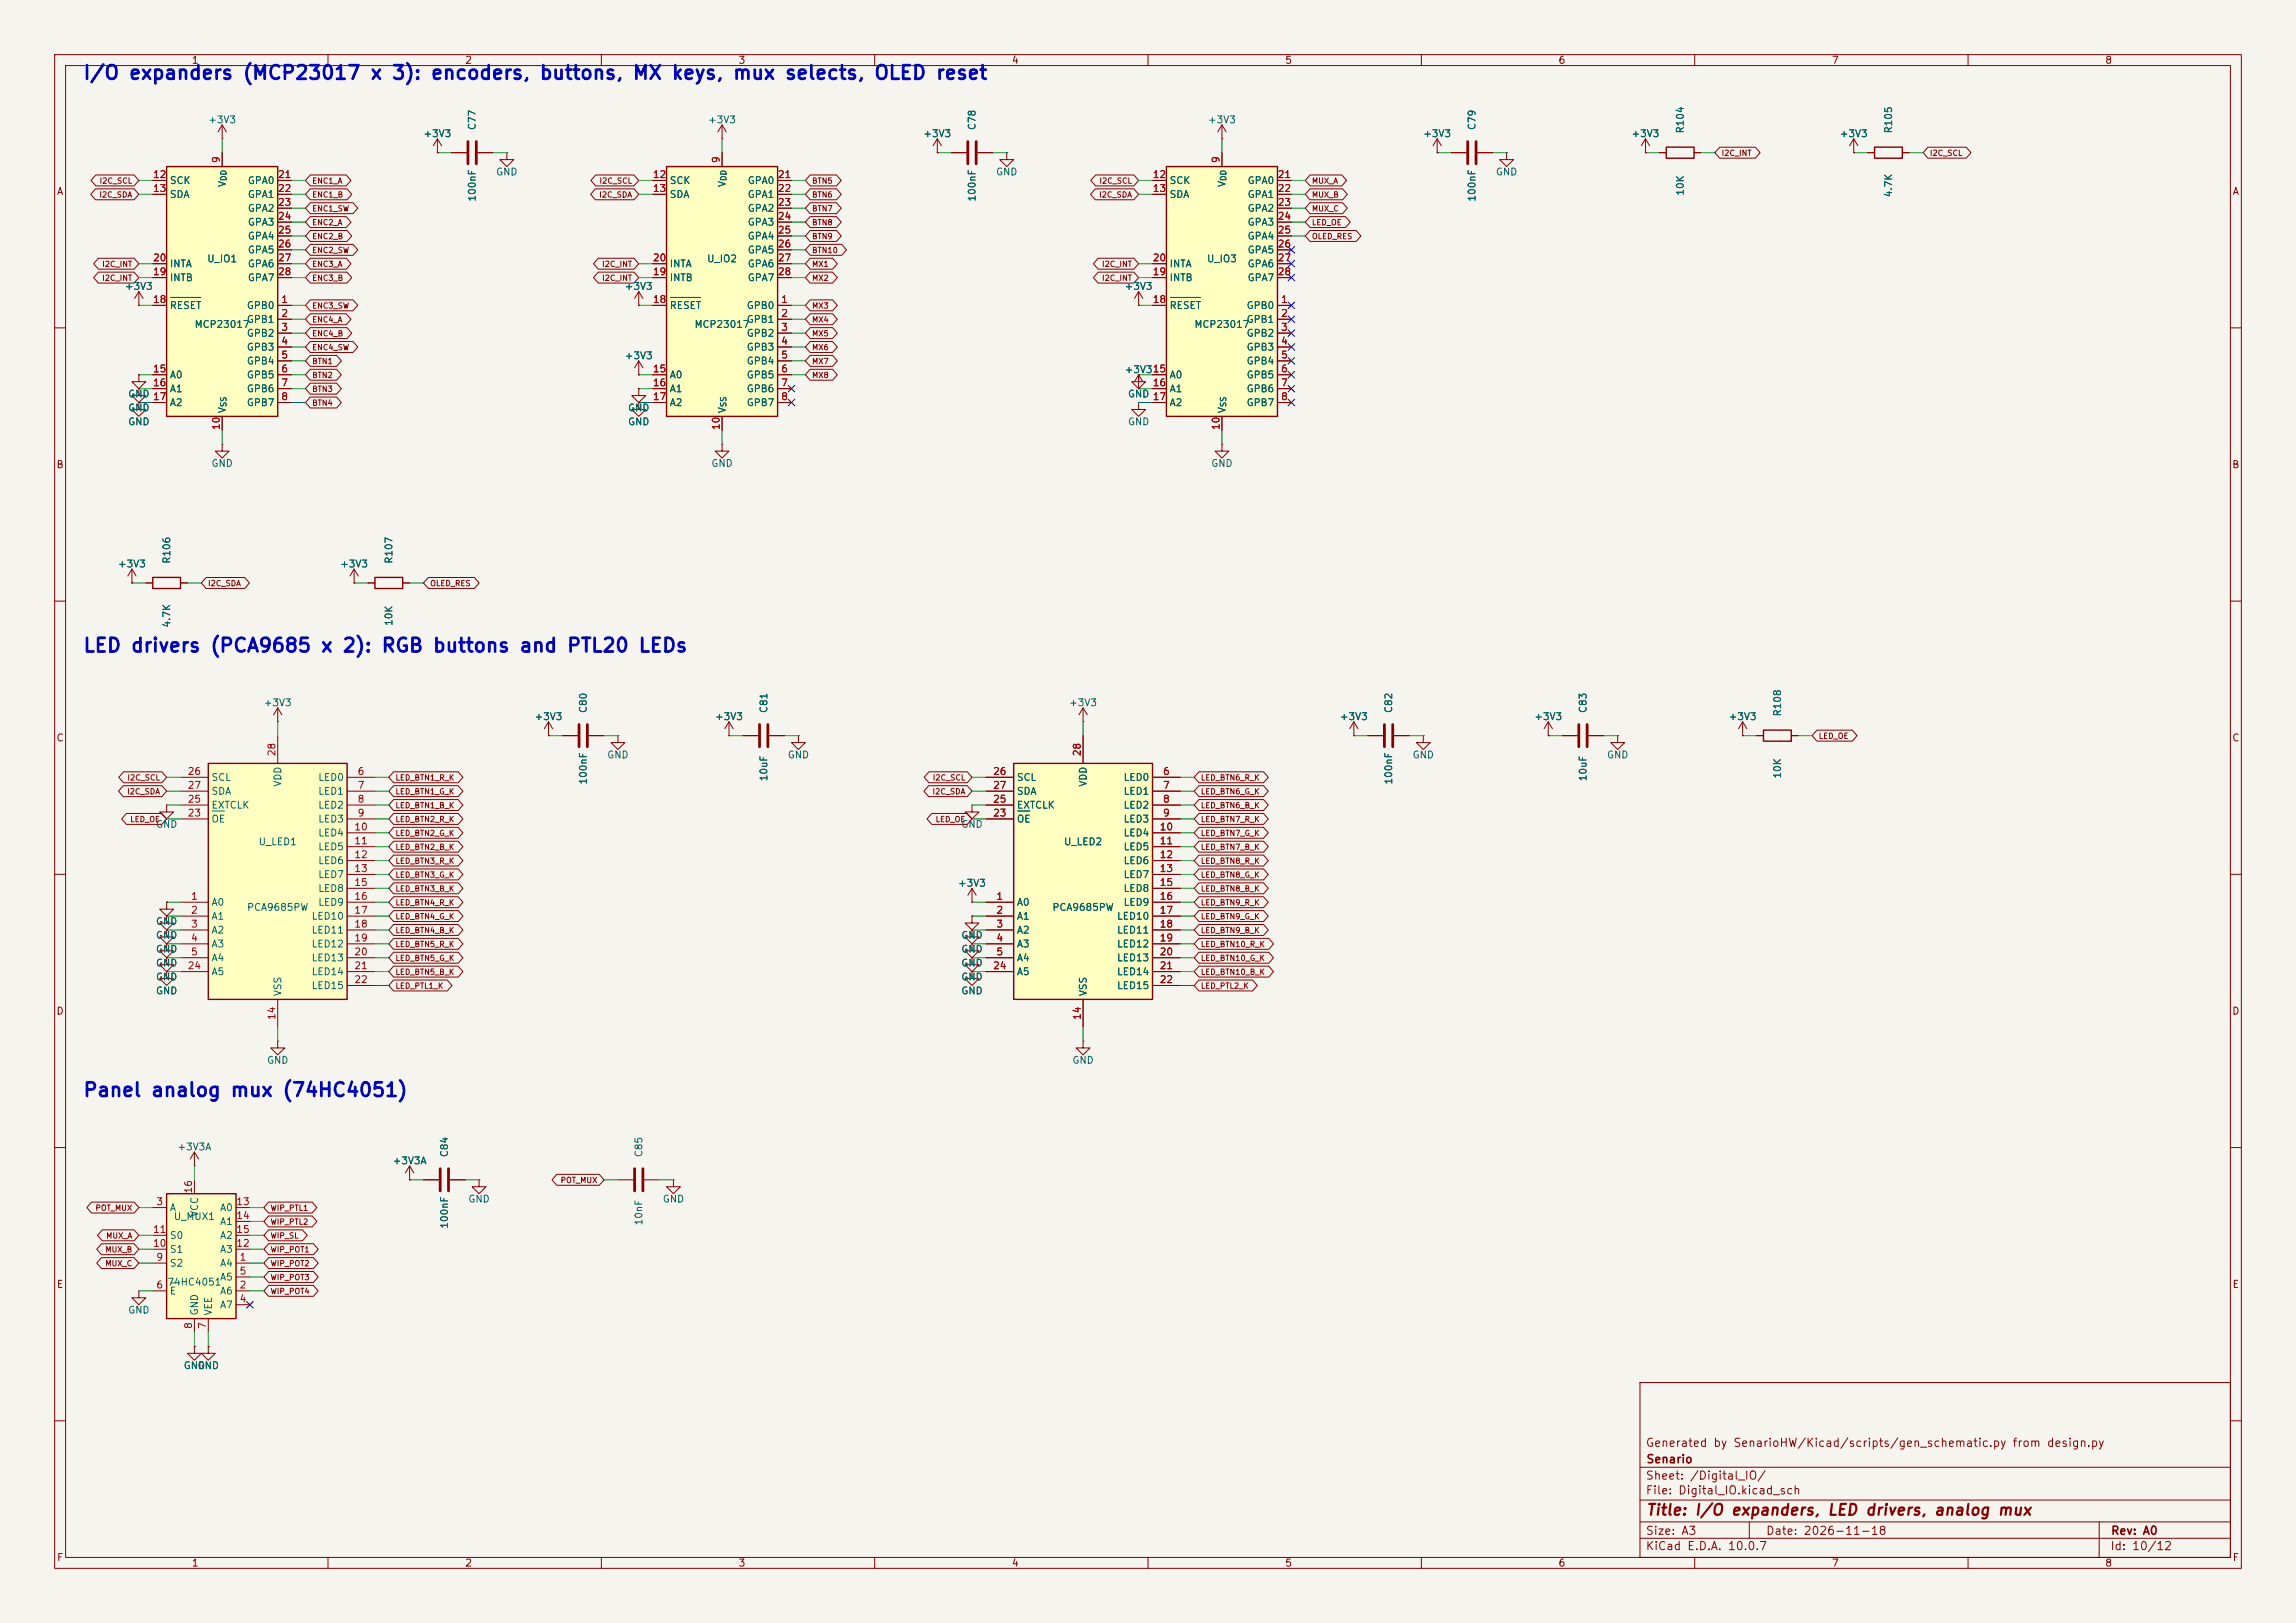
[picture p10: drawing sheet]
<svg xmlns="http://www.w3.org/2000/svg" width="420mm" height="297mm" viewBox="0 0 420 297" stroke-linecap="round" stroke-linejoin="round" font-family="sans-serif">
<defs><g id="words">
<g font-size="2.5" fill="#0000c2">
<text x="15.1" y="15.2">I/O expanders (MCP23017 x 3): encoders, buttons, MX keys, mux selects, OLED reset</text>
<text x="15.1" y="120">LED drivers (PCA9685 x 2): RGB buttons and PTL20 LEDs</text>
<text x="15.1" y="201.3">Panel analog mux (74HC4051)</text>
</g>
<text font-size="2" fill="#840000" x="301" y="277.8">Title: I/O expanders, LED drivers, analog mux</text>
<g font-size="1.5" fill="#840000">
<text x="300.9" y="265.1">Generated by SenarioHW/Kicad/scripts/gen_schematic.py from design.py</text>
<text x="301" y="268.1">Senario</text>
<text x="300.9" y="273.8">File: Digital_IO.kicad_sch</text>
<text x="300.9" y="271.1">Sheet: /Digital_IO/</text>
<text x="300.9" y="281.2">Size: A3</text>
<text x="322.9" y="281.2">Date: 2026-11-18</text>
<text x="386" y="281.2">Rev: A0</text>
<text x="300.9" y="284">KiCad E.D.A. 10.0.7</text>
<text x="385.9" y="284">Id: 10/12</text>
</g>
<g font-size="1.3" fill="#840000">
<text x="35" y="12">1</text>
<text x="85" y="12">2</text>
<text x="135" y="12">3</text>
<text x="185" y="12">4</text>
<text x="235" y="12">5</text>
<text x="285" y="12">6</text>
<text x="335" y="12">7</text>
<text x="385" y="12">8</text>
<text x="10.3" y="36">A</text>
<text x="408.3" y="36">A</text>
<text x="10.2" y="86">B</text>
<text x="408.2" y="86">B</text>
<text x="10.2" y="136">C</text>
<text x="408.2" y="136">C</text>
<text x="10.2" y="186">D</text>
<text x="408.2" y="186">D</text>
<text x="10.3" y="236">E</text>
<text x="408.3" y="236">E</text>
<text x="10.3" y="286">F</text>
<text x="35" y="287">1</text>
<text x="85" y="287">2</text>
<text x="135" y="287">3</text>
<text x="185" y="287">4</text>
<text x="235" y="287">5</text>
<text x="285" y="287">6</text>
<text x="335" y="287">7</text>
<text x="385" y="287">8</text>
<text x="408.3" y="286">F</text>
</g>
<g font-size="1.3" fill="#006464">
<text x="38" y="22.9">+3V3</text>
<text x="87.3" y="23.9" transform="rotate(-90 87.3 23.9)">C77</text>
<text x="129.4" y="22.9">+3V3</text>
<text x="178.8" y="23.9" transform="rotate(-90 178.8 23.9)">C78</text>
<text x="220.9" y="22.9">+3V3</text>
<text x="270.2" y="23.9" transform="rotate(-90 270.2 23.9)">C79</text>
<text x="77.3" y="25.4">+3V3</text>
<text x="168.8" y="25.4">+3V3</text>
<text x="260.2" y="25.4">+3V3</text>
<text x="298.3" y="25.4">+3V3</text>
<text x="308.3" y="24.5" transform="rotate(-90 308.3 24.5)">R104</text>
<text x="336.4" y="25.4">+3V3</text>
<text x="346.4" y="24.5" transform="rotate(-90 346.4 24.5)">R105</text>
<text x="31" y="34">SCK</text>
<text x="41.6" y="34.3" transform="rotate(-90 41.6 34.3)">V</text>
<text x="45.2" y="34">GPA0</text>
<text x="90.6" y="32.4">GND</text>
<text x="122.4" y="34">SCK</text>
<text x="133" y="34.3" transform="rotate(-90 133 34.3)">V</text>
<text x="136.7" y="34">GPA0</text>
<text x="182.1" y="32.4">GND</text>
<text x="213.8" y="34">SCK</text>
<text x="224.5" y="34.3" transform="rotate(-90 224.5 34.3)">V</text>
<text x="228.1" y="34">GPA0</text>
<text x="273.5" y="32.4">GND</text>
<text x="308.3" y="35.9" transform="rotate(-90 308.3 35.9)">10K</text>
<text x="31" y="36.5">SDA</text>
<text x="45.2" y="36.5">GPA1</text>
<text x="45.2" y="39.1">GPA2</text>
<text x="45.2" y="41.6">GPA3</text>
<text x="87.3" y="37" transform="rotate(-90 87.3 37)">100nF</text>
<text x="122.4" y="36.5">SDA</text>
<text x="136.7" y="36.5">GPA1</text>
<text x="136.7" y="39.1">GPA2</text>
<text x="136.7" y="41.6">GPA3</text>
<text x="178.8" y="37" transform="rotate(-90 178.8 37)">100nF</text>
<text x="213.8" y="36.5">SDA</text>
<text x="228.1" y="36.5">GPA1</text>
<text x="228.1" y="39.1">GPA2</text>
<text x="228.1" y="41.6">GPA3</text>
<text x="270.2" y="37" transform="rotate(-90 270.2 37)">100nF</text>
<text x="346.4" y="36.2" transform="rotate(-90 346.4 36.2)">4.7K</text>
<text x="45.2" y="44.1">GPA4</text>
<text x="45.2" y="46.7">GPA5</text>
<text x="136.7" y="44.1">GPA4</text>
<text x="136.7" y="46.7">GPA5</text>
<text x="228.1" y="44.1">GPA4</text>
<text x="228.1" y="46.7">GPA5</text>
<text x="22.7" y="53.3">+3V3</text>
<text x="31" y="51.8">INTB</text>
<text x="31" y="49.2">INTA</text>
<text x="37.8" y="48.3">U_IO1</text>
<text x="45.2" y="49.2">GPA6</text>
<text x="45.2" y="51.8">GPA7</text>
<text x="114.2" y="53.3">+3V3</text>
<text x="122.4" y="51.8">INTB</text>
<text x="122.4" y="49.2">INTA</text>
<text x="129.2" y="48.3">U_IO2</text>
<text x="136.7" y="49.2">GPA6</text>
<text x="136.7" y="51.8">GPA7</text>
<text x="205.6" y="53.3">+3V3</text>
<text x="213.8" y="51.8">INTB</text>
<text x="213.8" y="49.2">INTA</text>
<text x="220.7" y="48.3">U_IO3</text>
<text x="228.1" y="49.2">GPA6</text>
<text x="228.1" y="51.8">GPA7</text>
<text x="31" y="56.8">RESET</text>
<text x="45" y="56.8">GPB0</text>
<text x="45" y="59.4">GPB1</text>
<text x="122.4" y="56.8">RESET</text>
<text x="136.5" y="56.8">GPB0</text>
<text x="136.5" y="59.4">GPB1</text>
<text x="213.8" y="56.8">RESET</text>
<text x="227.9" y="56.8">GPB0</text>
<text x="227.9" y="59.4">GPB1</text>
<text x="35.5" y="60.3">MCP23017</text>
<text x="45" y="61.9">GPB2</text>
<text x="45" y="64.5">GPB3</text>
<text x="126.9" y="60.3">MCP23017</text>
<text x="136.5" y="61.9">GPB2</text>
<text x="136.5" y="64.5">GPB3</text>
<text x="218.4" y="60.3">MCP23017</text>
<text x="227.9" y="61.9">GPB2</text>
<text x="227.9" y="64.5">GPB3</text>
<text x="31" y="69.5">A0</text>
<text x="45" y="67">GPB4</text>
<text x="45" y="69.5">GPB5</text>
<text x="114.2" y="66">+3V3</text>
<text x="122.4" y="69.5">A0</text>
<text x="136.5" y="67">GPB4</text>
<text x="136.5" y="69.5">GPB5</text>
<text x="205.6" y="68.6">+3V315</text>
<text x="213.8" y="69.5">A0</text>
<text x="227.9" y="67">GPB4</text>
<text x="227.9" y="69.5">GPB5</text>
<text x="23.3" y="75.6">GND</text>
<text x="23.3" y="73">GND</text>
<text x="31" y="72.1">A1</text>
<text x="31" y="74.6">A2</text>
<text x="41.6" y="75.7" transform="rotate(-90 41.6 75.7)">V</text>
<text x="45" y="72.1">GPB6</text>
<text x="45" y="74.6">GPB7</text>
<text x="114.8" y="75.6">GND</text>
<text x="122.4" y="72.1">A1</text>
<text x="122.4" y="74.6">A2</text>
<text x="133" y="75.7" transform="rotate(-90 133 75.7)">V</text>
<text x="136.5" y="72.1">GPB6</text>
<text x="136.5" y="74.6">GPB7</text>
<text x="206.2" y="73">GND</text>
<text x="213.8" y="72.1">A1</text>
<text x="213.8" y="74.6">A2</text>
<text x="224.5" y="75.7" transform="rotate(-90 224.5 75.7)">V</text>
<text x="227.9" y="72.1">GPB6</text>
<text x="227.9" y="74.6">GPB7</text>
<text x="23.3" y="78.1">GND</text>
<text x="114.8" y="78.1">GND</text>
<text x="206.2" y="78.1">GND</text>
<text x="38.6" y="85.7">GND</text>
<text x="130" y="85.7">GND</text>
<text x="221.5" y="85.7">GND</text>
<text x="21.5" y="104.1">+3V3</text>
<text x="31.4" y="103.3" transform="rotate(-90 31.4 103.3)">R106</text>
<text x="62.1" y="104.1">+3V3</text>
<text x="72.1" y="103.3" transform="rotate(-90 72.1 103.3)">R107</text>
<text x="31.4" y="115" transform="rotate(-90 31.4 115)">4.7K</text>
<text x="72.1" y="114.7" transform="rotate(-90 72.1 114.7)">10K</text>
<text x="48.1" y="129.5">+3V3</text>
<text x="107.6" y="130.6" transform="rotate(-90 107.6 130.6)">C80</text>
<text x="140.7" y="130.6" transform="rotate(-90 140.7 130.6)">C81</text>
<text x="195.5" y="129.5">+3V3</text>
<text x="255" y="130.6" transform="rotate(-90 255 130.6)">C82</text>
<text x="290.5" y="130.6" transform="rotate(-90 290.5 130.6)">C83</text>
<text x="326.1" y="131.2" transform="rotate(-90 326.1 131.2)">R108</text>
<text x="97.7" y="132.1">+3V3</text>
<text x="130.7" y="132.1">+3V3</text>
<text x="245" y="132.1">+3V3</text>
<text x="280.5" y="132.1">+3V3</text>
<text x="316.1" y="132.1">+3V3</text>
<text x="38.6" y="143.2">SCL</text>
<text x="58.1" y="143.2">LED0</text>
<text x="107.6" y="143.7" transform="rotate(-90 107.6 143.7)">100nF</text>
<text x="111" y="139.1">GND</text>
<text x="140.7" y="143.1" transform="rotate(-90 140.7 143.1)">10uF</text>
<text x="144" y="139.1">GND</text>
<text x="185.9" y="143.2">SCL</text>
<text x="205.4" y="143.2">LED0</text>
<text x="255" y="143.7" transform="rotate(-90 255 143.7)">100nF</text>
<text x="258.3" y="139.1">GND</text>
<text x="290.5" y="143.1" transform="rotate(-90 290.5 143.1)">10uF</text>
<text x="293.8" y="139.1">GND</text>
<text x="326.1" y="142.6" transform="rotate(-90 326.1 142.6)">10K</text>
<text x="38.6" y="148.3">EXTCLK</text>
<text x="38.6" y="145.7">SDA</text>
<text x="51.8" y="144.1" transform="rotate(-90 51.8 144.1)">VDD</text>
<text x="58.1" y="145.7">LED1</text>
<text x="58.1" y="148.3">LED2</text>
<text x="185.9" y="148.3">EXTCLK</text>
<text x="185.9" y="145.7">SDA</text>
<text x="199.1" y="144.1" transform="rotate(-90 199.1 144.1)">VDD</text>
<text x="205.4" y="145.7">LED1</text>
<text x="205.4" y="148.3">LED2</text>
<text x="28.4" y="151.8">GND</text>
<text x="38.6" y="150.8">OE</text>
<text x="47.2" y="155">U_LED1</text>
<text x="58.1" y="150.8">LED3</text>
<text x="58.1" y="153.4">LED4</text>
<text x="58.1" y="155.9">LED5</text>
<text x="175.7" y="151.8">GND</text>
<text x="185.9" y="150.8">OE</text>
<text x="194.5" y="155">U_LED2</text>
<text x="205.4" y="150.8">LED3</text>
<text x="205.4" y="153.4">LED4</text>
<text x="205.4" y="155.9">LED5</text>
<text x="58.1" y="158.4">LED6</text>
<text x="58.1" y="161">LED7</text>
<text x="205.4" y="158.4">LED6</text>
<text x="205.4" y="161">LED7</text>
<text x="38.6" y="166.1">A0</text>
<text x="45.1" y="167">PCA9685PW</text>
<text x="58.1" y="163.5">LED8</text>
<text x="58.1" y="166.1">LED9</text>
<text x="175.1" y="162.6">+3V3</text>
<text x="185.9" y="166.1">A0</text>
<text x="192.4" y="167">PCA9685PW</text>
<text x="205.4" y="163.5">LED8</text>
<text x="205.4" y="166.1">LED9</text>
<text x="28.4" y="169.6">GND</text>
<text x="28.4" y="172.1">GND</text>
<text x="38.6" y="168.6">A1</text>
<text x="38.6" y="171.1">A2</text>
<text x="38.6" y="173.7">A3</text>
<text x="56.9" y="168.6">LED10</text>
<text x="56.9" y="171.1">LED11</text>
<text x="56.9" y="173.7">LED12</text>
<text x="175.7" y="172.1">GND</text>
<text x="185.9" y="168.6">A1</text>
<text x="185.9" y="171.1">A2</text>
<text x="185.9" y="173.7">A3</text>
<text x="204.2" y="168.6">LED10</text>
<text x="204.2" y="171.1">LED11</text>
<text x="204.2" y="173.7">LED12</text>
<text x="28.4" y="177.2">GND</text>
<text x="28.4" y="174.6">GND</text>
<text x="28.4" y="179.7">GND</text>
<text x="38.6" y="176.2">A4</text>
<text x="38.6" y="178.8">A5</text>
<text x="56.9" y="176.2">LED13</text>
<text x="56.9" y="178.8">LED14</text>
<text x="175.7" y="179.7">GND</text>
<text x="175.7" y="177.2">GND</text>
<text x="175.7" y="174.6">GND</text>
<text x="185.9" y="176.2">A4</text>
<text x="185.9" y="178.8">A5</text>
<text x="204.2" y="176.2">LED13</text>
<text x="204.2" y="178.8">LED14</text>
<text x="28.4" y="182.3">GND</text>
<text x="51.8" y="182.4" transform="rotate(-90 51.8 182.4)">VSS</text>
<text x="56.9" y="181.3">LED15</text>
<text x="175.7" y="182.3">GND</text>
<text x="199.1" y="182.4" transform="rotate(-90 199.1 182.4)">VSS</text>
<text x="204.2" y="181.3">LED15</text>
<text x="48.7" y="195">GND</text>
<text x="196.1" y="195">GND</text>
<text x="32.3" y="210.8">+3V3A</text>
<text x="71.7" y="213.4">+3V3A</text>
<text x="82.2" y="211.9" transform="rotate(-90 82.2 211.9)">C84</text>
<text x="117.8" y="211.9" transform="rotate(-90 117.8 211.9)">C85</text>
<text x="31" y="221.9">A</text>
<text x="40.1" y="221.9">A0</text>
<text x="85.6" y="220.4">GND</text>
<text x="121.1" y="220.4">GND</text>
<text x="31" y="227">S0</text>
<text x="31.7" y="223.6">U_MUX1</text>
<text x="36.5" y="222.8" transform="rotate(-90 36.5 222.8)">VCC</text>
<text x="40.1" y="224.5">A1</text>
<text x="40.1" y="227">A2</text>
<text x="82.2" y="225" transform="rotate(-90 82.2 225)">100nF</text>
<text x="117.8" y="224.4" transform="rotate(-90 117.8 224.4)">10nF</text>
<text x="31" y="232.1">S2</text>
<text x="31" y="229.6">S1</text>
<text x="40.1" y="232.1">A4</text>
<text x="40.1" y="229.6">A3</text>
<text x="30.5" y="235.6">74HC4051</text>
<text x="31" y="237.2">E</text>
<text x="40.1" y="237.2">A6</text>
<text x="40.1" y="239.7">A7</text>
<text x="40.1" y="234.6">A5</text>
<text x="23.3" y="240.7">GND</text>
<text x="36.5" y="240.8" transform="rotate(-90 36.5 240.8)">GND</text>
<text x="39.1" y="240.8" transform="rotate(-90 39.1 240.8)">VEE</text>
<text x="33.5" y="250.8">GND</text>
<text x="36" y="250.8">GND</text>
</g>
<g font-size="1.3" fill="#a90000">
<text x="40.5" y="29.9" transform="rotate(-90 40.5 29.9)">9</text>
<text x="131.9" y="29.9" transform="rotate(-90 131.9 29.9)">9</text>
<text x="223.4" y="29.9" transform="rotate(-90 223.4 29.9)">9</text>
<text x="27.9" y="32.9">12</text>
<text x="27.9" y="35.4">13</text>
<text x="50.7" y="32.9">21</text>
<text x="50.7" y="35.4">22</text>
<text x="119.3" y="32.9">12</text>
<text x="119.3" y="35.4">13</text>
<text x="142.2" y="32.9">21</text>
<text x="142.2" y="35.4">22</text>
<text x="210.8" y="32.9">12</text>
<text x="210.8" y="35.4">13</text>
<text x="233.6" y="32.9">21</text>
<text x="233.6" y="35.4">22</text>
<text x="50.7" y="38">23</text>
<text x="50.7" y="40.5">24</text>
<text x="142.2" y="38">23</text>
<text x="142.2" y="40.5">24</text>
<text x="233.6" y="38">23</text>
<text x="233.6" y="40.5">24</text>
<text x="50.7" y="43">25</text>
<text x="50.7" y="45.6">26</text>
<text x="142.2" y="43">25</text>
<text x="142.2" y="45.6">26</text>
<text x="233.6" y="43">25</text>
<text x="233.6" y="45.6">26</text>
<text x="27.9" y="50.7">19</text>
<text x="27.9" y="48.1">20</text>
<text x="50.7" y="48.1">27</text>
<text x="50.7" y="50.7">28</text>
<text x="119.3" y="50.7">19</text>
<text x="119.3" y="48.1">20</text>
<text x="142.2" y="48.1">27</text>
<text x="142.2" y="50.7">28</text>
<text x="210.8" y="50.7">19</text>
<text x="210.8" y="48.1">20</text>
<text x="233.6" y="48.1">27</text>
<text x="233.6" y="50.7">28</text>
<text x="27.9" y="55.7">18</text>
<text x="51.3" y="55.7">1</text>
<text x="51.3" y="58.3">2</text>
<text x="119.3" y="55.7">18</text>
<text x="142.8" y="55.7">1</text>
<text x="142.8" y="58.3">2</text>
<text x="210.8" y="55.7">18</text>
<text x="234.2" y="55.7">1</text>
<text x="234.2" y="58.3">2</text>
<text x="51.3" y="60.8">3</text>
<text x="51.3" y="63.4">4</text>
<text x="51.3" y="65.9">5</text>
<text x="142.8" y="60.8">3</text>
<text x="142.8" y="63.4">4</text>
<text x="142.8" y="65.9">5</text>
<text x="234.2" y="60.8">3</text>
<text x="234.2" y="63.4">4</text>
<text x="234.2" y="65.9">5</text>
<text x="27.9" y="68.4">15</text>
<text x="27.9" y="71">16</text>
<text x="51.3" y="68.4">6</text>
<text x="51.3" y="71">7</text>
<text x="119.3" y="68.4">15</text>
<text x="119.3" y="71">16</text>
<text x="142.8" y="68.4">6</text>
<text x="142.8" y="71">7</text>
<text x="210.8" y="71">16</text>
<text x="234.2" y="68.4">6</text>
<text x="234.2" y="71">7</text>
<text x="27.9" y="73.5">17</text>
<text x="51.3" y="73.5">8</text>
<text x="119.3" y="73.5">17</text>
<text x="142.8" y="73.5">8</text>
<text x="210.8" y="73.5">17</text>
<text x="234.2" y="73.5">8</text>
<text x="40.5" y="78.8" transform="rotate(-90 40.5 78.8)">10</text>
<text x="131.9" y="78.8" transform="rotate(-90 131.9 78.8)">10</text>
<text x="223.4" y="78.8" transform="rotate(-90 223.4 78.8)">10</text>
<text x="34.2" y="142.1">26</text>
<text x="50.7" y="138.5" transform="rotate(-90 50.7 138.5)">28</text>
<text x="65.3" y="142.1">6</text>
<text x="181.5" y="142.1">26</text>
<text x="198" y="138.5" transform="rotate(-90 198 138.5)">28</text>
<text x="212.6" y="142.1">6</text>
<text x="34.2" y="149.7">23</text>
<text x="34.2" y="147.2">25</text>
<text x="34.2" y="144.6">27</text>
<text x="65.3" y="144.6">7</text>
<text x="65.3" y="147.2">8</text>
<text x="65.3" y="149.7">9</text>
<text x="181.5" y="149.7">23</text>
<text x="181.5" y="147.2">25</text>
<text x="181.5" y="144.6">27</text>
<text x="212.6" y="144.6">7</text>
<text x="212.6" y="147.2">8</text>
<text x="212.6" y="149.7">9</text>
<text x="64.7" y="152.3">10</text>
<text x="64.7" y="154.8">11</text>
<text x="212" y="152.3">10</text>
<text x="212" y="154.8">11</text>
<text x="64.7" y="157.3">12</text>
<text x="64.7" y="159.9">13</text>
<text x="212" y="157.3">12</text>
<text x="212" y="159.9">13</text>
<text x="34.8" y="165">1</text>
<text x="34.8" y="167.5">2</text>
<text x="64.7" y="162.4">15</text>
<text x="64.7" y="165">16</text>
<text x="64.7" y="167.5">17</text>
<text x="182.1" y="165">1</text>
<text x="182.1" y="167.5">2</text>
<text x="212" y="162.4">15</text>
<text x="212" y="165">16</text>
<text x="212" y="167.5">17</text>
<text x="34.8" y="170">3</text>
<text x="34.8" y="172.6">4</text>
<text x="64.7" y="170">18</text>
<text x="64.7" y="172.6">19</text>
<text x="182.1" y="170">3</text>
<text x="182.1" y="172.6">4</text>
<text x="212" y="170">18</text>
<text x="212" y="172.6">19</text>
<text x="34.2" y="177.7">24</text>
<text x="34.8" y="175.1">5</text>
<text x="64.7" y="175.1">20</text>
<text x="64.7" y="177.7">21</text>
<text x="181.5" y="177.7">24</text>
<text x="182.1" y="175.1">5</text>
<text x="212" y="175.1">20</text>
<text x="212" y="177.7">21</text>
<text x="64.7" y="180.2">22</text>
<text x="212" y="180.2">22</text>
<text x="50.7" y="186.8" transform="rotate(-90 50.7 186.8)">14</text>
<text x="198" y="186.8" transform="rotate(-90 198 186.8)">14</text>
<text x="28.5" y="220.8">3</text>
<text x="35.4" y="218.5" transform="rotate(-90 35.4 218.5)">16</text>
<text x="43.1" y="220.8">13</text>
<text x="27.9" y="225.9">11</text>
<text x="43.1" y="223.4">14</text>
<text x="43.1" y="225.9">15</text>
<text x="27.9" y="228.5">10</text>
<text x="28.5" y="231">9</text>
<text x="43.1" y="228.5">12</text>
<text x="43.7" y="231">1</text>
<text x="43.7" y="233.5">5</text>
<text x="28.5" y="236.1">6</text>
<text x="43.7" y="236.1">2</text>
<text x="43.7" y="238.6">4</text>
<text x="35.4" y="243.3" transform="rotate(-90 35.4 243.3)">8</text>
<text x="38" y="243.3" transform="rotate(-90 38 243.3)">7</text>
</g>
<g font-size="1" fill="#840000">
<text x="314.8" y="28.8">I2C_INT</text>
<text x="352.9" y="28.8">I2C_SCL</text>
<text x="18.1" y="33.8">I2C_SCL</text>
<text x="57" y="33.8">ENC1_A</text>
<text x="109.6" y="33.8">I2C_SCL</text>
<text x="148.4" y="33.8">BTN5</text>
<text x="201" y="33.8">I2C_SCL</text>
<text x="239.9" y="33.8">MUX_A</text>
<text x="18.1" y="36.4">I2C_SDA</text>
<text x="57" y="36.4">ENC1_B</text>
<text x="57" y="38.9">ENC1_SW</text>
<text x="57" y="41.5">ENC2_A</text>
<text x="109.5" y="36.4">I2C_SDA</text>
<text x="148.4" y="36.4">BTN6</text>
<text x="148.4" y="38.9">BTN7</text>
<text x="148.4" y="41.5">BTN8</text>
<text x="201" y="36.4">I2C_SDA</text>
<text x="239.9" y="38.9">MUX_C</text>
<text x="239.9" y="36.4">MUX_B</text>
<text x="239.9" y="41.5">LED_OE</text>
<text x="57" y="44">ENC2_B</text>
<text x="57" y="46.5">ENC2_SW</text>
<text x="148.4" y="46.5">BTN10</text>
<text x="148.4" y="44">BTN9</text>
<text x="239.9" y="44">OLED_RES</text>
<text x="18.6" y="51.6">I2C_INT</text>
<text x="18.6" y="49.1">I2C_INT</text>
<text x="57" y="51.6">ENC3_B</text>
<text x="57" y="49.1">ENC3_A</text>
<text x="110" y="51.6">I2C_INT</text>
<text x="110" y="49.1">I2C_INT</text>
<text x="148.4" y="49.1">MX1</text>
<text x="148.4" y="51.6">MX2</text>
<text x="201.5" y="49.1">I2C_INT</text>
<text x="201.5" y="51.6">I2C_INT</text>
<text x="57" y="59.2">ENC4_A</text>
<text x="57" y="56.7">ENC3_SW</text>
<text x="148.4" y="56.7">MX3</text>
<text x="148.4" y="59.2">MX4</text>
<text x="57" y="64.3">ENC4_SW</text>
<text x="57" y="61.8">ENC4_B</text>
<text x="148.4" y="61.8">MX5</text>
<text x="148.4" y="64.3">MX6</text>
<text x="57" y="71.9">BTN3</text>
<text x="57" y="69.4">BTN2</text>
<text x="57" y="66.9">BTN1</text>
<text x="148.4" y="66.9">MX7</text>
<text x="148.4" y="69.4">MX8</text>
<text x="57" y="74.5">BTN4</text>
<text x="38" y="107.5">I2C_SDA</text>
<text x="78.6" y="107.5">OLED_RES</text>
<text x="332.6" y="135.4">LED_OE</text>
<text x="23.2" y="143.1">I2C_SCL</text>
<text x="72.2" y="143.1">LED_BTN1_R_K</text>
<text x="170.5" y="143.1">I2C_SCL</text>
<text x="219.6" y="143.1">LED_BTN6_R_K</text>
<text x="23.2" y="145.6">I2C_SDA</text>
<text x="72.2" y="148.1">LED_BTN1_B_K</text>
<text x="72.2" y="145.6">LED_BTN1_G_K</text>
<text x="170.5" y="145.6">I2C_SDA</text>
<text x="219.6" y="145.6">LED_BTN6_G_K</text>
<text x="219.6" y="148.1">LED_BTN6_B_K</text>
<text x="23.7" y="150.7">LED_OE</text>
<text x="72.2" y="155.8">LED_BTN2_B_K</text>
<text x="72.2" y="153.2">LED_BTN2_G_K</text>
<text x="72.2" y="150.7">LED_BTN2_R_K</text>
<text x="171" y="150.7">LED_OE</text>
<text x="219.6" y="150.7">LED_BTN7_R_K</text>
<text x="219.6" y="153.2">LED_BTN7_G_K</text>
<text x="219.6" y="155.8">LED_BTN7_B_K</text>
<text x="72.2" y="160.8">LED_BTN3_G_K</text>
<text x="72.2" y="158.3">LED_BTN3_R_K</text>
<text x="219.6" y="158.3">LED_BTN8_R_K</text>
<text x="219.6" y="160.8">LED_BTN8_G_K</text>
<text x="72.2" y="165.9">LED_BTN4_R_K</text>
<text x="72.2" y="163.4">LED_BTN3_B_K</text>
<text x="219.6" y="163.4">LED_BTN8_B_K</text>
<text x="219.6" y="165.9">LED_BTN9_R_K</text>
<text x="72.2" y="173.5">LED_BTN5_R_K</text>
<text x="72.2" y="171">LED_BTN4_B_K</text>
<text x="72.2" y="168.5">LED_BTN4_G_K</text>
<text x="219.6" y="168.5">LED_BTN9_G_K</text>
<text x="219.6" y="171">LED_BTN9_B_K</text>
<text x="219.6" y="173.5">LED_BTN10_R_K</text>
<text x="72.2" y="178.6">LED_BTN5_B_K</text>
<text x="72.2" y="176.1">LED_BTN5_G_K</text>
<text x="219.6" y="176.1">LED_BTN10_G_K</text>
<text x="219.6" y="178.6">LED_BTN10_B_K</text>
<text x="72.2" y="181.2">LED_PTL1_K</text>
<text x="219.6" y="181.2">LED_PTL2_K</text>
<text x="17.4" y="221.8">POT_MUX</text>
<text x="49.4" y="221.8">WIP_PTL1</text>
<text x="102.5" y="216.7">POT_MUX</text>
<text x="19.3" y="226.9">MUX_A</text>
<text x="49.4" y="226.9">WIP_SL</text>
<text x="49.4" y="224.3">WIP_PTL2</text>
<text x="19.2" y="229.4">MUX_B</text>
<text x="19.2" y="232">MUX_C</text>
<text x="49.4" y="229.4">WIP_POT1</text>
<text x="49.4" y="232">WIP_POT2</text>
<text x="49.4" y="234.5">WIP_POT3</text>
<text x="49.4" y="237">WIP_POT4</text>
</g>
<g font-size="1" fill="#006464">
<text x="41.7" y="33.2" transform="rotate(-90 41.7 33.2)">DD</text>
<text x="133.1" y="33.2" transform="rotate(-90 133.1 33.2)">DD</text>
<text x="224.5" y="33.2" transform="rotate(-90 224.5 33.2)">DD</text>
<text x="41.7" y="74.6" transform="rotate(-90 41.7 74.6)">SS</text>
<text x="133.1" y="74.6" transform="rotate(-90 133.1 74.6)">SS</text>
<text x="224.5" y="74.6" transform="rotate(-90 224.5 74.6)">SS</text>
</g>
</g></defs>
<path d="M0 0h420v297h-420z" fill="#f5f4ef" stroke="#f5f4ef" stroke-width=".18"/>
<g fill="none" stroke="#840000" stroke-width=".18">
<path d="M10 10h400v277h-400zM12 12h396v273h-396zM60 10v2M110 10v2M160 10v2M210 10v2M260 10v2M310 10v2M360 10v2M80 27.9h.1M80 25.4l-.8 1.3M80 25.4l.8 1.3"/>
<path d="M80 25.4v2.5M132.1 25.4h.1M132.1 22.9l-.8 1.2M132.1 22.9l.7 1.2M132.1 22.9v2.5M10 60h2M408 60h2M10 110h2M408 110h2M321.3 134.6h1.3M327.7 134.6h1.2M10 160h2"/>
<path d="M408 160h2M10 210h2M77.5 215.9h2.8M82.3 215.9h2.8M408 210h2M25.4 236.2v1.3h1.3l-1.3 1.3-1.3-1.3h1.3M25.4 236.2h.1M300 253h108v32h-108zM10 260h2M300 278.5h108M300 274.5h108M300 268.5h108"/>
<path d="M320 278.5v3M384 278.5v6.5M408 260h2M60 285v2M110 285v2M160 285v2M210 285v2M260 285v2M300 281.5h108M310 285v2M360 285v2"/>
</g>
<path d="M80.5 213.9v4M82 213.9v4" fill="none" stroke="#840000" stroke-width=".51"/>
<path d="M322.6 133.6h5.1v2h-5.1z" fill="none" stroke="#840000" stroke-width=".25"/>
<path d="M30.5 218.4h12.7v22.9h-12.7z" fill="#ffffc2"/>
<path d="M30.5 218.4h12.7v22.9h-12.7z" fill="none" stroke="#840000" stroke-width=".25"/>
<g fill="none" stroke="#840000" stroke-width=".18">
<path d="M184.1 27.9v1.3h1.3l-1.3 1.3-1.2-1.3h1.2M184.1 27.9h.1M223.5 25.4h.1M223.5 22.9l-.7 1.2M223.5 22.9l.8 1.2M223.5 22.9v2.5M30.5 147.3v1.3h1.2l-1.2 1.3-1.3-1.3h1.3M30.5 147.3h.1M30.5 165.1v1.3h1.2l-1.2 1.2-1.3-1.2h1.3M30.5 165.1h.1M30.5 177.8v1.3h1.2l-1.2 1.2-1.3-1.2h1.3M30.5 177.8h.1"/>
<path d="M30.5 172.7v1.3h1.2l-1.2 1.3-1.3-1.3h1.3M30.5 172.7h.1M30.5 170.2v1.3h1.2l-1.2 1.2-1.3-1.2h1.3M30.5 170.2h.1M30.5 167.6v1.3h1.2l-1.2 1.3-1.3-1.3h1.3M30.5 167.6h.1M30.5 175.3v1.2h1.2l-1.2 1.3-1.3-1.3h1.3M30.5 175.3h.1M50.8 190.5v1.3h1.3l-1.3 1.2-1.3-1.2h1.3M50.8 190.5h.1M35.6 213.4h.1M35.6 210.8v2.6"/>
<path d="M35.6 215.9v2.5M35.6 210.8l-.8 1.3M35.6 210.8l.7 1.3M87.6 215.9v1.3h1.3l-1.3 1.2-1.2-1.2h1.2M87.6 215.9h.1M113 215.9h2.8M117.9 215.9h2.7M123.2 215.9v1.3h1.3l-1.3 1.2-1.3-1.2h1.3M123.2 215.9h.1M27.9 231.1h2.6M27.9 236.2h2.6M27.9 221h2.6"/>
<path d="M27.9 228.6h2.6M27.9 226.1h2.6M43.2 231.1h2.5M43.2 236.2h2.5M43.2 221h2.5M43.2 238.8h2.5M43.2 233.7h2.5M43.2 228.6h2.5M43.2 226.1h2.5M43.2 223.5h2.5M35.6 246.4v1.2h1.2l-1.2 1.3-1.3-1.3h1.3M35.6 246.4h.1"/>
<path d="M35.6 241.3v2.5M38.1 246.4v1.2h1.3l-1.3 1.3-1.3-1.3h1.3M38.1 246.4h.1M38.1 241.3v2.5"/>
</g>
<path d="M31.2 234.8h.9" fill="none" stroke="#006464" stroke-width=".18"/>
<path d="M116.1 213.9v4M117.6 213.9v4" fill="none" stroke="#840000" stroke-width=".51"/>
<path d="M38.1 139.7h25.4v43.2h-25.4z" fill="#ffffc2"/>
<path d="M27.9 105.7h5.1v2h-5.1zM68.6 105.7h5.1v2h-5.1zM38.1 139.7h25.4v43.2h-25.4z" fill="none" stroke="#840000" stroke-width=".25"/>
<g fill="none" stroke="#840000" stroke-width=".18">
<path d="M171.4 27.9h.1M171.4 25.4l-.7 1.3M171.4 25.4l.8 1.3M171.4 25.4v2.5M174 27.9h2.8M178.8 27.9h2.8M24.1 106.7h.1M24.1 104.1l-.7 1.3M24.1 104.1l.8 1.3M24.1 104.1v2.6M26.7 106.7h1.2M33 106.7h1.3"/>
<path d="M64.8 106.7h.1M64.8 104.1l-.8 1.3M64.8 104.1l.7 1.3M64.8 104.1v2.6M67.3 106.7h1.3M73.7 106.7h1.2M50.8 132.1h.1M50.8 129.5v2.6M50.8 134.6v5.1M50.8 129.5l-.8 1.3M50.8 129.5l.8 1.3M100.3 134.6h.1"/>
<path d="M100.3 132.1l-.7 1.3M100.3 132.1l.8 1.3M100.3 132.1v2.5M102.9 134.6h2.8M107.7 134.6h2.8M113 134.6v1.3h1.3l-1.3 1.3-1.2-1.3h1.2M113 134.6h.1M133.3 134.6h.1M133.3 132.1l-.7 1.3M133.3 132.1l.8 1.3M133.3 132.1v2.5M135.9 134.6h2.8"/>
<path d="M140.7 134.6h2.8M146 134.6v1.3h1.3l-1.3 1.3-1.2-1.3h1.2M146 134.6h.1M33 142.2h5.1M33 144.8h5.1M33 147.3h5.1M33 149.9h5.1M63.5 142.2h5.1M63.5 144.8h5.1M63.5 147.3h5.1M63.5 149.9h5.1M63.5 152.4h5.1"/>
<path d="M63.5 154.9h5.1M63.5 157.5h5.1M33 165.1h5.1M33 167.6h5.1M33 170.2h5.1M33 172.7h5.1M33 175.3h5.1M33 177.8h5.1M63.5 165.1h5.1M63.5 167.6h5.1M63.5 170.2h5.1M63.5 172.7h5.1"/>
<path d="M63.5 175.3h5.1M63.5 160h5.1M63.5 162.6h5.1M63.5 177.8h5.1M50.8 182.9v5.1M63.5 180.3h5.1"/>
</g>
<path d="M38.8 148.4h2.3" fill="none" stroke="#006464" stroke-width=".18"/>
<path d="M177 25.9v4.1M178.6 25.9v4.1M105.9 132.6v4.1M107.4 132.6v4.1M138.9 132.6v4.1M140.5 132.6v4.1" fill="none" stroke="#840000" stroke-width=".51"/>
<path d="M213.4 30.5h20.3v45.7h-20.3z" fill="#ffffc2"/>
<path d="M213.4 30.5h20.3v45.7h-20.3z" fill="none" stroke="#840000" stroke-width=".25"/>
<g fill="none" stroke="#840000" stroke-width=".18">
<path d="M210.8 33h2.6M210.8 35.6h2.6M223.5 27.9v2.6M233.7 33h2.5M233.7 35.6h2.5M233.7 38.1h2.5M210.8 55.9h2.6M210.8 50.8h2.6M210.8 48.3h2.6M233.7 55.9h2.5M233.7 58.4h2.5M233.7 50.8h2.5"/>
<path d="M233.7 48.3h2.5M233.7 40.6h2.5M233.7 43.2h2.5M233.7 45.7h2.5M210.8 68.6h2.6M210.8 71.1h2.6M210.8 73.7h2.6M223.5 76.2v2.5M233.7 61h2.5M233.7 63.5h2.5M233.7 66h2.5M233.7 68.6h2.5"/>
<path d="M233.7 71.1h2.5M233.7 73.7h2.5"/>
</g>
<path d="M214.1 54.4h5.5" fill="none" stroke="#006464" stroke-width=".18"/>
<path d="M121.9 30.5h20.3v45.7h-20.3z" fill="#ffffc2"/>
<path d="M121.9 30.5h20.3v45.7h-20.3z" fill="none" stroke="#840000" stroke-width=".25"/>
<g fill="none" stroke="#840000" stroke-width=".18">
<path d="M92.7 27.9v1.3h1.3l-1.3 1.3-1.3-1.3h1.3M92.7 27.9h.1M119.4 33h2.5M119.4 35.6h2.5M132.1 27.9v2.6M142.2 33h2.6M142.2 35.6h2.6M142.2 38.1h2.6M25.4 55.9h.1M25.4 53.3l-.8 1.3M25.4 53.3l.8 1.3M25.4 53.3v2.6"/>
<path d="M116.8 55.9h.1M116.8 53.3l-.7 1.3M116.8 53.3l.8 1.3M116.8 53.3v2.6M119.4 55.9h2.5M119.4 50.8h2.5M119.4 48.3h2.5M142.2 55.9h2.6M142.2 58.4h2.6M142.2 50.8h2.6M142.2 48.3h2.6M142.2 40.6h2.6"/>
<path d="M142.2 43.2h2.6M142.2 45.7h2.6M25.4 73.7v1.2h1.3l-1.3 1.3-1.3-1.3h1.3M25.4 73.7h.1M25.4 71.1v1.3h1.3l-1.3 1.3-1.3-1.3h1.3M25.4 71.1h.1M25.4 68.6v1.3h1.3l-1.3 1.2-1.3-1.2h1.3M25.4 68.6h.1M116.8 73.7v1.2h1.3l-1.3 1.3-1.2-1.3h1.2M116.8 73.7h.1M116.8 71.1v1.3h1.3l-1.3 1.3-1.2-1.3h1.2M116.8 71.1h.1"/>
<path d="M116.8 68.6h.1M116.8 66v2.6M116.8 66l-.7 1.3M116.8 66l.8 1.3M119.4 68.6h2.5M119.4 71.1h2.5M119.4 73.7h2.5M132.1 76.2v2.5M142.2 61h2.6M142.2 63.5h2.6M142.2 66h2.6M142.2 68.6h2.6"/>
<path d="M142.2 71.1h2.6M142.2 73.7h2.6M208.3 71.1h.1M208.3 68.6v1.3h1.2l-1.2 1.2-1.3-1.2h1.3M208.3 68.6h.1M208.3 73.7v1.2h1.2l-1.2 1.3-1.3-1.3h1.3M208.3 73.7h.1M208.3 68.6l-.8 1.3M208.3 68.6l.7 1.3M208.3 68.6v2.5M40.6 81.3v1.3h1.3l-1.3 1.2-1.2-1.2h1.2M40.6 81.3h.1"/>
<path d="M132.1 81.3v1.3h1.2l-1.2 1.2-1.3-1.2h1.3M132.1 81.3h.1M223.5 81.3v1.3h1.3l-1.3 1.2-1.3-1.2h1.3M223.5 81.3h.1"/>
</g>
<path d="M122.7 54.4h5.4" fill="none" stroke="#006464" stroke-width=".18"/>
<path d="M30.5 30.5h20.3v45.7h-20.3z" fill="#ffffc2"/>
<path d="M30.5 30.5h20.3v45.7h-20.3z" fill="none" stroke="#840000" stroke-width=".25"/>
<g fill="none" stroke="#840000" stroke-width=".18">
<path d="M27.9 33h2.6M27.9 35.6h2.6M40.6 25.4h.1M40.6 22.9v2.5M40.6 27.9v2.6M40.6 22.9l-.7 1.2M40.6 22.9l.8 1.2M50.8 33h2.5M50.8 35.6h2.5M50.8 38.1h2.5M82.5 27.9h2.8M87.4 27.9h2.8"/>
<path d="M27.9 55.9h2.6M27.9 50.8h2.6M27.9 48.3h2.6M50.8 55.9h2.5M50.8 58.4h2.5M50.8 50.8h2.5M50.8 48.3h2.5M50.8 40.6h2.5M50.8 43.2h2.5M50.8 45.7h2.5M208.3 55.9h.1M208.3 53.3l-.8 1.3"/>
<path d="M208.3 53.3l.7 1.3M208.3 53.3v2.6M27.9 68.6h2.6M27.9 71.1h2.6M27.9 73.7h2.6M40.6 76.2v2.5M50.8 61h2.5M50.8 63.5h2.5M50.8 66h2.5M50.8 68.6h2.5M50.8 71.1h2.5M50.8 73.7h2.5"/>
<path d="M198.1 132.1h.1M198.1 129.5l-.7 1.3M198.1 129.5l.8 1.3M198.1 129.5v2.6M177.8 177.8v1.3h1.3l-1.3 1.2-1.3-1.2h1.3M177.8 177.8h.1M177.8 167.6v1.3h1.3l-1.3 1.3-1.3-1.3h1.3M177.8 167.6h.1M177.8 165.1h.1M177.8 162.6l-.8 1.2M177.8 162.6l.8 1.2M177.8 162.6v2.5"/>
<path d="M198.1 190.5v1.3h1.3l-1.3 1.2-1.3-1.2h1.3M198.1 190.5h.1M74.9 215.9h.1M74.9 213.4l-.7 1.2M74.9 213.4l.8 1.2M74.9 213.4v2.5"/>
</g>
<path d="M31.2 54.4h5.5" fill="none" stroke="#006464" stroke-width=".18"/>
<path d="M85.6 25.9v4.1M87.1 25.9v4.1" fill="none" stroke="#840000" stroke-width=".51"/>
<path d="M185.4 139.7h25.4v43.2h-25.4z" fill="#ffffc2"/>
<path d="M304.8 26.9h5.1v2.1h-5.1zM342.9 26.9h5.1v2.1h-5.1zM185.4 139.7h25.4v43.2h-25.4z" fill="none" stroke="#840000" stroke-width=".25"/>
<g fill="none" stroke="#840000" stroke-width=".18">
<path d="M17.5 34.6h7l.9 1-.9 1h-7l-.9-1zM17.5 32h7l.9 1-.9 1h-7l-.9-1zM27.9 33h2.6M27.9 35.6h2.6M40.6 27.9v2.6M50.8 33h2.5M50.8 35.6h2.5M50.8 38.1h2.5M56.8 34.6h6.7l.8 1-.8 1h-6.7l-.9-1zM56.8 37.1h7.8l.8 1-.8 1h-7.8l-.9-1zM56.8 39.6h6.5l.9 1-.9 1h-6.5l-.9-1zM56.8 32h6.5l.9 1-.9 1h-6.5l-.9-1z"/>
<path d="M80 27.9h.1M82.5 27.9h2.8M87.4 27.9h2.8M108.9 34.6h7.1l.8 1-.8 1h-7.1l-.9-1zM109 32h7l.8 1-.8 1h-7l-.9-1zM119.4 33h2.5M119.4 35.6h2.5M132.1 27.9v2.6M142.2 33h2.6M142.2 35.6h2.6M142.2 38.1h2.6M148.2 32h4.8l.9 1-.9 1h-4.8l-.9-1z"/>
<path d="M148.2 34.6h4.8l.9 1-.9 1h-4.8l-.9-1zM148.2 37.1h4.8l.9 1-.9 1h-4.8l-.9-1zM148.2 39.6h4.8l.9 1-.9 1h-4.8l-.9-1zM171.4 27.9h.1M174 27.9h2.8M178.8 27.9h2.8M200.4 34.6h7l.9 1-.9 1h-7l-.9-1zM200.4 32h7l.9 1-.9 1h-7l-.9-1zM210.8 33h2.6M210.8 35.6h2.6M223.5 27.9v2.6M233.7 33h2.5"/>
<path d="M233.7 35.6h2.5M233.7 38.1h2.5M239.6 37.1h6l.9 1-.9 1h-6l-.8-1zM239.6 34.6h6l.9 1-.9 1h-6l-.8-1zM239.6 32h5.8l.9 1-.9 1h-5.8l-.8-1zM239.6 39.6h6.5l.9 1-.9 1h-6.5l-.8-1zM262.9 27.9h.1M262.9 25.4l-.8 1.3M262.9 25.4l.8 1.3M262.9 25.4v2.5M265.4 27.9h2.8M270.3 27.9h2.7"/>
<path d="M275.6 27.9v1.3h1.3l-1.3 1.3-1.3-1.3h1.3M275.6 27.9h.1M301 27.9h.1M301 25.4l-.8 1.3M301 25.4l.8 1.3M301 25.4v2.5M303.5 27.9h1.3M309.9 27.9h1.2M314.6 26.9h6.5l.9 1-.9 1h-6.5l-.9-1zM339.1 27.9h.1M339.1 25.4l-.8 1.3M339.1 25.4l.8 1.3"/>
<path d="M339.1 25.4v2.5M341.6 27.9h1.3M348 27.9h1.2M352.7 26.9h7l.8 1-.8 1h-7l-.9-1zM18 49.8h6.5l.9 1-.9 1h-6.5l-.9-1zM18 47.3h6.5l.9 1-.9 1h-6.5l-.9-1zM25.4 55.9h.1M27.9 55.9h2.6M27.9 50.8h2.6M27.9 48.3h2.6M50.8 55.9h2.5M50.8 58.4h2.5"/>
<path d="M50.8 50.8h2.5M50.8 48.3h2.5M50.8 40.6h2.5M50.8 43.2h2.5M50.8 45.7h2.5M56.8 57.4h6.5l.9 1-.9 1h-6.5l-.9-1zM56.8 54.9h7.8l.8 1-.8 1h-7.8l-.9-1zM56.8 42.2h6.7l.8 1-.8 1h-6.7l-.9-1zM56.8 44.7h7.8l.8 1-.8 1h-7.8l-.9-1zM56.8 49.8h6.7l.8 1-.8 1h-6.7l-.9-1zM56.8 47.3h6.5l.9 1-.9 1h-6.5l-.9-1zM56.8 60h6.7l.8 1-.8 1h-6.7l-.9-1z"/>
<path d="M109.4 49.8h6.6l.8 1-.8 1h-6.6l-.8-1zM109.4 47.3h6.6l.8 1-.8 1h-6.6l-.8-1zM116.8 55.9h.1M119.4 55.9h2.5M119.4 50.8h2.5M119.4 48.3h2.5M142.2 55.9h2.6M142.2 58.4h2.6M142.2 50.8h2.6M142.2 48.3h2.6M142.2 40.6h2.6M142.2 43.2h2.6"/>
<path d="M142.2 45.7h2.6M148.2 47.3h4.1l.9 1-.9 1h-4.1l-.9-1zM148.2 60h4.1l.9 1-.9 1h-4.1l-.9-1zM148.2 54.9h4.1l.9 1-.9 1h-4.1l-.9-1zM148.2 57.4h4.1l.9 1-.9 1h-4.1l-.9-1zM148.2 44.7h5.8l.8 1-.8 1h-5.8l-.9-1zM148.2 42.2h4.8l.9 1-.9 1h-4.8l-.9-1zM148.2 49.8h4.1l.9 1-.9 1h-4.1l-.9-1zM200.9 47.3h6.5l.9 1-.9 1h-6.5l-.9-1zM200.9 49.8h6.5l.9 1-.9 1h-6.5l-.9-1zM208.3 55.9h.1M210.8 55.9h2.6"/>
<path d="M210.8 50.8h2.6M210.8 48.3h2.6M233.7 55.9h2.5M233.7 58.4h2.5M233.7 50.8h2.5M233.7 48.3h2.5M233.7 40.6h2.5M233.7 43.2h2.5M233.7 45.7h2.5M239.6 42.2h8.5l.8 1-.8 1h-8.5l-.8-1zM25.4 68.6h.1M25.4 71.1h.1"/>
<path d="M25.4 73.7h.1M27.9 68.6h2.6M27.9 71.1h2.6M27.9 73.7h2.6M40.6 76.2v2.5M50.8 61h2.5M50.8 63.5h2.5M50.8 66h2.5M50.8 68.6h2.5M50.8 71.1h2.5M50.8 73.7h2.5M56.8 72.7h4.8l.8 1-.8 1h-4.8l-.9-1z"/>
<path d="M56.8 70.1h4.8l.8 1-.8 1h-4.8l-.9-1zM56.8 67.6h4.8l.8 1-.8 1h-4.8l-.9-1zM56.8 65h4.8l.8 1-.8 1h-4.8l-.9-1zM56.8 62.5h7.8l.8 1-.8 1h-7.8l-.9-1zM116.8 68.6h.1M116.8 71.1h.1M116.8 73.7h.1M119.4 68.6h2.5M119.4 71.1h2.5M119.4 73.7h2.5M132.1 76.2v2.5M142.2 61h2.6"/>
<path d="M142.2 63.5h2.6M142.2 66h2.6M142.2 68.6h2.6M142.2 71.1h2.6M142.2 73.7h2.6M148.2 62.5h4.1l.9 1-.9 1h-4.1l-.9-1zM148.2 65h4.1l.9 1-.9 1h-4.1l-.9-1zM148.2 67.6h4.1l.9 1-.9 1h-4.1l-.9-1zM208.3 71.1h.1M208.3 68.6h.1M210.8 68.6h2.6M210.8 71.1h2.6"/>
<path d="M210.8 73.7h2.6M223.5 76.2v2.5M233.7 61h2.5M233.7 63.5h2.5M233.7 66h2.5M233.7 68.6h2.5M233.7 71.1h2.5M233.7 73.7h2.5M24.1 106.7h.1M26.7 106.7h1.2M33 106.7h1.3M37.7 105.7h7.1l.8 1-.8 1h-7.1l-.9-1z"/>
<path d="M64.8 106.7h.1M67.3 106.7h1.3M73.7 106.7h1.2M78.3 105.7h8.5l.9 1-.9 1h-8.5l-.8-1zM100.3 134.6h.1M102.9 134.6h2.8M107.7 134.6h2.8M133.3 134.6h.1M135.9 134.6h2.8M140.7 134.6h2.8M198.1 134.6v5.1M247.6 134.6h.1"/>
<path d="M247.6 132.1l-.7 1.3M247.6 132.1l.8 1.3M247.6 132.1v2.5M250.2 134.6h2.8M255 134.6h2.8M260.3 134.6v1.3h1.3l-1.3 1.3-1.2-1.3h1.2M260.3 134.6h.1M283.2 134.6h.1M283.2 132.1l-.8 1.3M283.2 132.1l.8 1.3M283.2 132.1v2.5M285.7 134.6h2.8"/>
<path d="M290.6 134.6h2.8M295.9 134.6v1.3h1.3l-1.3 1.3-1.3-1.3h1.3M295.9 134.6h.1M318.8 134.6h.1M318.8 132.1l-.8 1.3M318.8 132.1l.7 1.3M318.8 132.1v2.5M321.3 134.6h1.3M327.7 134.6h1.2M332.3 133.6h6.5l.9 1-.9 1h-6.5l-.8-1zM22.6 143.8h7l.9 1-.9 1h-7l-.9-1zM22.6 141.2h7l.9 1-.9 1h-7l-.9-1z"/>
<path d="M23.1 148.9h6.5l.9 1-.9 1h-6.5l-.8-1zM72 159h11.8l.9 1-.9 1h-11.8l-.9-1zM72 156.5h11.8l.9 1-.9 1h-11.8l-.9-1zM72 153.9h11.8l.9 1-.9 1h-11.8l-.9-1zM72 151.4h11.8l.9 1-.9 1h-11.8l-.9-1zM72 148.9h11.8l.9 1-.9 1h-11.8l-.9-1zM72 146.3h11.8l.9 1-.9 1h-11.8l-.9-1zM72 143.8h11.8l.9 1-.9 1h-11.8l-.9-1zM72 141.2h11.8l.9 1-.9 1h-11.8l-.9-1zM169.9 143.8h7l.9 1-.9 1h-7l-.9-1zM169.9 141.2h7l.9 1-.9 1h-7l-.9-1zM170.4 148.9h6.5l.9 1-.9 1h-6.5l-.8-1z"/>
<path d="M177.8 147.3v1.3h1.3l-1.3 1.3-1.3-1.3h1.3M177.8 147.3h.1M180.3 142.2h5.1M180.3 144.8h5.1M180.3 147.3h5.1M180.3 149.9h5.1M210.8 142.2h5.1M210.8 144.8h5.1M210.8 147.3h5.1M210.8 149.9h5.1M210.8 152.4h5.1M210.8 154.9h5.1"/>
<path d="M210.8 157.5h5.1M219.3 141.2h11.8l.9 1-.9 1h-11.8l-.9-1zM219.3 143.8h11.8l.9 1-.9 1h-11.8l-.9-1zM219.3 146.3h11.8l.9 1-.9 1h-11.8l-.9-1zM219.3 148.9h11.8l.9 1-.9 1h-11.8l-.9-1zM219.3 151.4h11.8l.9 1-.9 1h-11.8l-.9-1zM219.3 153.9h11.8l.9 1-.9 1h-11.8l-.9-1zM219.3 156.5h11.8l.9 1-.9 1h-11.8l-.9-1zM219.3 159h11.8l.9 1-.9 1h-11.8l-.9-1zM30.5 175.3h.1M30.5 167.6h.1M30.5 170.2h.1"/>
<path d="M30.5 172.7h.1M30.5 177.8h.1M30.5 165.1h.1M72 164.1h11.8l.9 1-.9 1h-11.8l-.9-1zM72 161.6h11.8l.9 1-.9 1h-11.8l-.9-1zM72 179.3h9.8l.9 1-.9 1h-9.8l-.9-1zM72 176.8h11.8l.9 1-.9 1h-11.8l-.9-1zM72 174.3h11.8l.9 1-.9 1h-11.8l-.9-1zM72 171.7h11.8l.9 1-.9 1h-11.8l-.9-1zM72 169.2h11.8l.9 1-.9 1h-11.8l-.9-1zM72 166.6h11.8l.9 1-.9 1h-11.8l-.9-1zM177.8 175.3v1.2h1.3l-1.3 1.3-1.3-1.3h1.3"/>
<path d="M177.8 175.3h.1M177.8 172.7v1.3h1.3l-1.3 1.3-1.3-1.3h1.3M177.8 172.7h.1M177.8 170.2v1.3h1.3l-1.3 1.2-1.3-1.2h1.3M177.8 170.2h.1M177.8 165.1h.1M177.8 167.6h.1M177.8 177.8h.1M180.3 165.1h5.1M180.3 167.6h5.1M180.3 170.2h5.1M180.3 172.7h5.1"/>
<path d="M180.3 175.3h5.1M180.3 177.8h5.1M210.8 165.1h5.1M210.8 167.6h5.1M210.8 170.2h5.1M210.8 172.7h5.1M210.8 175.3h5.1M210.8 160h5.1M210.8 162.6h5.1M210.8 177.8h5.1M219.3 161.6h11.8l.9 1-.9 1h-11.8l-.9-1zM219.3 164.1h11.8l.9 1-.9 1h-11.8l-.9-1z"/>
<path d="M219.3 166.6h11.8l.9 1-.9 1h-11.8l-.9-1zM219.3 169.2h11.8l.9 1-.9 1h-11.8l-.9-1zM219.3 171.7h12.8l.9 1-.9 1h-12.8l-.9-1zM219.3 174.3h12.8l.9 1-.9 1h-12.8l-.9-1zM219.3 176.8h12.8l.9 1-.9 1h-12.8l-.9-1zM219.3 179.3h9.8l.9 1-.9 1h-9.8l-.9-1zM198.1 182.9v5.1M210.8 180.3h5.1M16.8 220h7.7l.9 1-.9 1h-7.7l-.9-1zM49.1 220h8l.9 1-.9 1h-8l-.8-1zM74.9 215.9h.1M77.5 215.9h2.8"/>
<path d="M82.3 215.9h2.8M101.9 214.9h7.7l.9 1-.9 1h-7.7l-.9-1zM18.6 227.6h5.9l.9 1-.9 1h-5.9l-.9-1zM18.6 230.1h5.9l.9 1-.9 1h-5.9l-.9-1zM18.7 225.1h5.8l.9 1-.9 1h-5.8l-.9-1zM49.1 225.1h6.2l.9 1-.9 1h-6.2l-.8-1zM49.1 222.5h8l.9 1-.9 1h-8l-.8-1zM49.1 227.6h8.2l.9 1-.9 1h-8.2l-.8-1zM49.1 232.7h8.2l.9 1-.9 1h-8.2l-.8-1zM49.1 235.2h8.2l.9 1-.9 1h-8.2l-.8-1zM49.1 230.1h8.2l.9 1-.9 1h-8.2l-.8-1zM35.6 246.4h.1"/>
<path d="M38.1 246.4h.1"/>
</g>
<path d="M31.2 54.4h5.5M122.7 54.4h5.4M214.1 54.4h5.5M186.2 148.4h2.2" fill="none" stroke="#006464" stroke-width=".18"/>
<path d="M268.5 25.9v4.1M270 25.9v4.1M253.2 132.6v4.1M254.8 132.6v4.1M288.8 132.6v4.1M290.3 132.6v4.1" fill="none" stroke="#840000" stroke-width=".51"/>
<g fill="none" stroke="#009600" stroke-width=".18">
<path d="M25.4 35.6h2.5M25.4 33h2.5M40.6 25.4v2.5M53.3 38.1h2.6M53.3 35.6h2.6M53.3 33h2.6M80 27.9h2.5M90.2 27.9h2.5M116.8 35.6h2.6M116.8 33h2.6M132.1 25.4v2.5M144.8 38.1h2.5"/>
<path d="M144.8 35.6h2.5M144.8 33h2.5M171.4 27.9h2.6M181.6 27.9h2.5M208.3 35.6h2.5M208.3 33h2.5M223.5 25.4v2.5M236.2 38.1h2.6M236.2 35.6h2.6M236.2 33h2.6M262.9 27.9h2.5M273 27.9h2.6"/>
<path d="M301 27.9h2.5M311.1 27.9h2.6M339.1 27.9h2.5M349.2 27.9h2.6M25.4 48.3h2.5M25.4 55.9h2.5M25.4 50.8h2.5M53.3 58.4h2.6M53.3 48.3h2.6M53.3 55.9h2.6M53.3 50.8h2.6M53.3 40.6h2.6"/>
<path d="M53.3 45.7h2.6M53.3 43.2h2.6M116.8 48.3h2.6M116.8 55.9h2.6M116.8 50.8h2.6M144.8 58.4h2.5M144.8 48.3h2.5M144.8 55.9h2.5M144.8 50.8h2.5M144.8 40.6h2.5M144.8 45.7h2.5M144.8 43.2h2.5"/>
<path d="M208.3 48.3h2.5M208.3 55.9h2.5M208.3 50.8h2.5M236.2 40.6h2.6M236.2 43.2h2.6M25.4 68.6h2.5M25.4 71.1h2.5M25.4 73.7h2.5M40.6 78.7v2.6M53.3 61h2.6M53.3 63.5h2.6M53.3 66h2.6"/>
<path d="M53.3 68.6h2.6M53.3 71.1h2.6M53.3 73.7h2.6M116.8 68.6h2.6M116.8 71.1h2.6M116.8 73.7h2.6M132.1 78.7v2.6M144.8 61h2.5M144.8 63.5h2.5M144.8 66h2.5M144.8 68.6h2.5M208.3 68.6h2.5"/>
<path d="M208.3 71.1h2.5M208.3 73.7h2.5M223.5 78.7v2.6M24.1 106.7h2.6M34.3 106.7h2.5M64.8 106.7h2.5M74.9 106.7h2.6M50.8 132.1v2.5M100.3 134.6h2.6M110.5 134.6h2.5M133.3 134.6h2.6M143.5 134.6h2.5"/>
<path d="M198.1 132.1v2.5M247.6 134.6h2.6M257.8 134.6h2.5M283.2 134.6h2.5M293.4 134.6h2.5M318.8 134.6h2.5M328.9 134.6h2.6M30.5 144.8h2.5M30.5 142.2h2.5M30.5 147.3h2.5M30.5 149.9h2.5M68.6 144.8h2.5"/>
<path d="M68.6 142.2h2.5M68.6 147.3h2.5M68.6 149.9h2.5M68.6 152.4h2.5M68.6 154.9h2.5M68.6 157.5h2.5M177.8 144.8h2.5M177.8 142.2h2.5M177.8 147.3h2.5M177.8 149.9h2.5M215.9 144.8h2.5M215.9 142.2h2.5"/>
<path d="M215.9 147.3h2.5M215.9 149.9h2.5M215.9 152.4h2.5M215.9 154.9h2.5M215.9 157.5h2.5M30.5 177.8h2.5M30.5 175.3h2.5M30.5 167.6h2.5M30.5 165.1h2.5M30.5 170.2h2.5M30.5 172.7h2.5M68.6 177.8h2.5"/>
<path d="M68.6 175.3h2.5M68.6 167.6h2.5M68.6 165.1h2.5M68.6 170.2h2.5M68.6 172.7h2.5M68.6 160h2.5M68.6 162.6h2.5M177.8 177.8h2.5M177.8 175.3h2.5M177.8 167.6h2.5M177.8 165.1h2.5M177.8 170.2h2.5"/>
<path d="M177.8 172.7h2.5M215.9 177.8h2.5M215.9 175.3h2.5M215.9 167.6h2.5M215.9 165.1h2.5M215.9 170.2h2.5M215.9 172.7h2.5M215.9 160h2.5M215.9 162.6h2.5M50.8 188v2.5M68.6 180.3h2.5M198.1 188v2.5"/>
<path d="M215.9 180.3h2.5M35.6 213.4v2.5M74.9 215.9h2.6M85.1 215.9h2.5M110.5 215.9h2.5M120.6 215.9h2.6M25.4 226.1h2.5M25.4 228.6h2.5M25.4 231.1h2.5M25.4 221h2.5M25.4 236.2h2.5M45.7 226.1h2.6"/>
<path d="M45.7 223.5h2.6M45.7 228.6h2.6M45.7 231.1h2.6M45.7 221h2.6M45.7 236.2h2.6M45.7 233.7h2.6M35.6 243.8v2.6M38.1 243.8v2.6"/>
</g>
<g fill="none" stroke="#000084" stroke-width=".18">
<path d="M235.6 55.3l1.2 1.2M235.6 45.1l1.2 1.2M235.6 57.8l1.2 1.2M235.6 47.7l1.2 1.2M235.6 50.2l1.2 1.2M236.8 55.3l-1.2 1.2M236.8 45.1l-1.2 1.2M236.8 57.8l-1.2 1.2M236.8 47.7l-1.2 1.2M236.8 50.2l-1.2 1.2M144.2 70.5l1.2 1.2M144.2 73.1l1.2 1.2"/>
<path d="M145.4 70.5l-1.2 1.2M145.4 73.1l-1.2 1.2M235.6 62.9l1.2 1.2M235.6 65.4l1.2 1.2M235.6 68l1.2 1.2M235.6 70.5l1.2 1.2M235.6 73.1l1.2 1.2M235.6 60.4l1.2 1.2M236.8 62.9l-1.2 1.2M236.8 65.4l-1.2 1.2M236.8 68l-1.2 1.2M236.8 70.5l-1.2 1.2"/>
<path d="M236.8 73.1l-1.2 1.2M236.8 60.4l-1.2 1.2M45.1 238.2l1.2 1.2M46.3 238.2l-1.2 1.2"/>
</g>
<use href="#words"/>
</svg>
